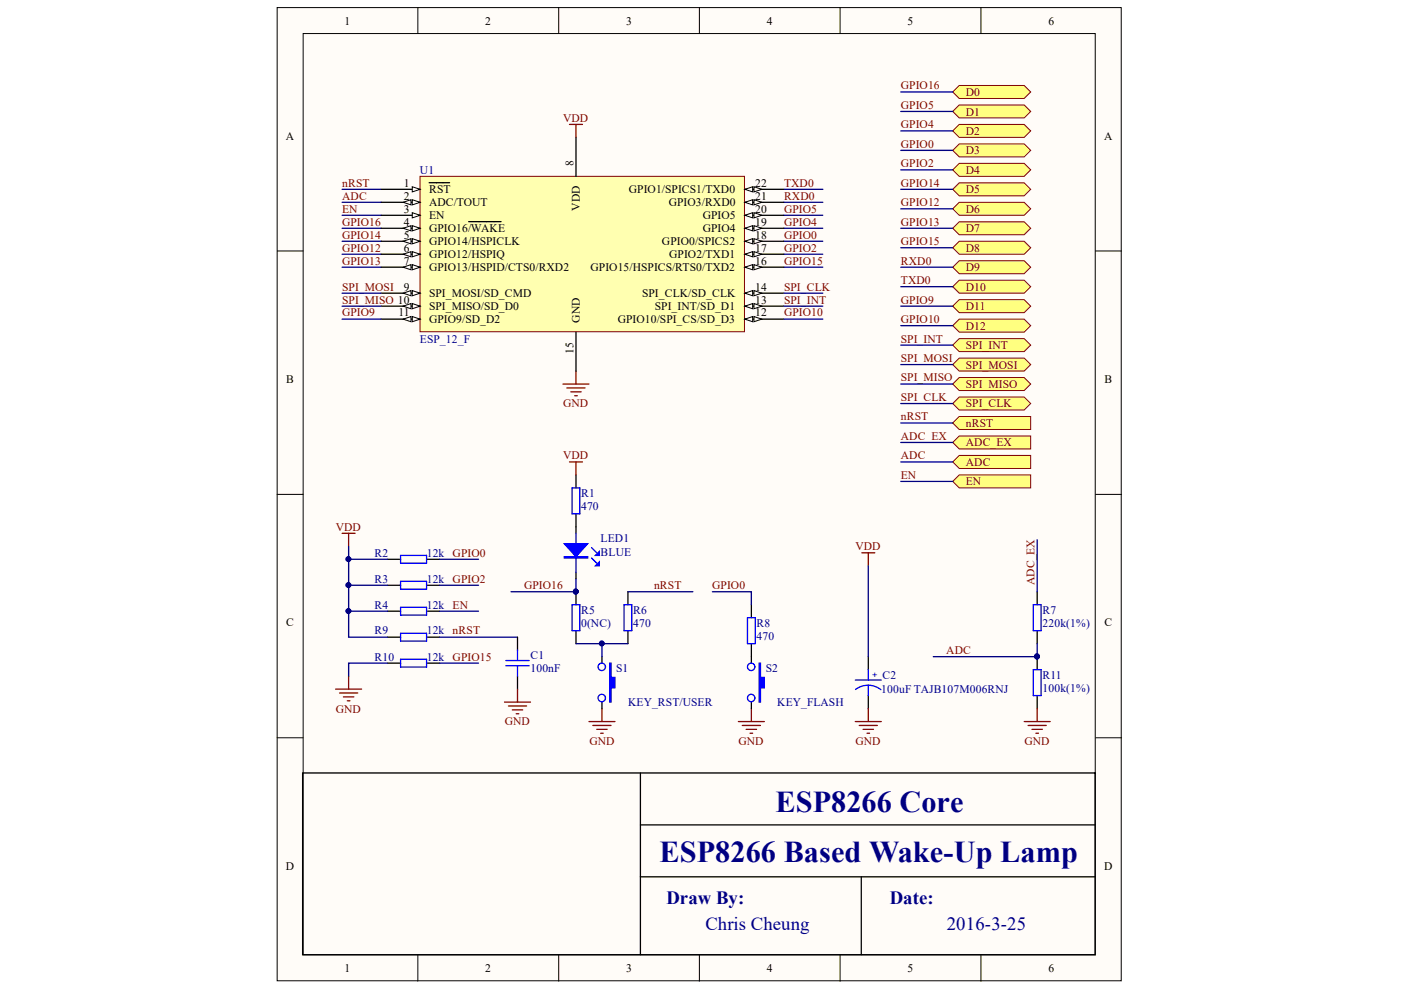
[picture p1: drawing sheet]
<svg xmlns="http://www.w3.org/2000/svg" width="297mm" height="210mm" viewBox="0 0 297 210" stroke-linecap="round" stroke-linejoin="round" font-family="sans-serif">
<defs><g id="words">
<g font-size="6.4" fill="#000080">
<text x="164.5" y="172.2">ESP8266 Core</text>
<text x="139.8" y="182.7">ESP8266 Based Wake-Up Lamp</text>
</g>
<g font-size="4" fill="#000080">
<text x="141.3" y="191.6">Draw By:</text>
<text x="188.6" y="191.6">Date:</text>
<text x="149.6" y="197.1">Chris Cheung</text>
<text x="200.7" y="197.1">2016-3-25</text>
</g>
<g font-size="2.5">
<text x="73.1" y="5.2">1</text>
<text x="102.9" y="5.2">2</text>
<text x="132.7" y="5.2">3</text>
<text x="162.6" y="5.2">4</text>
<text x="192.4" y="5.2">5</text>
<text x="222.3" y="5.2">6</text>
<text x="60.6" y="29.7">A</text>
<text x="234.1" y="29.7">A</text>
<text x="85.7" y="39.6">1</text>
<text x="91" y="41">RST</text>
<text x="133.3" y="41">GPIO1/SPICS1/TXD0</text>
<text x="160.1" y="39.6">22</text>
<text x="85.7" y="42.3">2</text>
<text x="85.7" y="45.1">3</text>
<text x="85.7" y="47.8">4</text>
<text x="91" y="43.8">ADC/TOUT</text>
<text x="91" y="46.5">EN</text>
<text x="141.8" y="43.8">GPIO3/RXD0</text>
<text x="149" y="46.5">GPIO5</text>
<text x="160.1" y="47.8">19</text>
<text x="160.1" y="45.1">20</text>
<text x="160.1" y="42.3">21</text>
<text x="85.7" y="50.6">5</text>
<text x="85.7" y="53.4">6</text>
<text x="91" y="49.3">GPIO16/WAKE</text>
<text x="91" y="52">GPIO14/HSPICLK</text>
<text x="140.4" y="52">GPIO0/SPICS2</text>
<text x="149" y="49.3">GPIO4</text>
<text x="160.1" y="53.4">17</text>
<text x="160.1" y="50.6">18</text>
<text x="85.7" y="56.1">7</text>
<text x="91" y="54.7">GPIO12/HSPIQ</text>
<text x="91" y="57.5">GPIO13/HSPID/CTS0/RXD2</text>
<text x="125.2" y="57.5">GPIO15/HSPICS/RTS0/TXD2</text>
<text x="141.9" y="54.7">GPIO2/TXD1</text>
<text x="160.1" y="56.1">16</text>
<text x="85.7" y="61.6">9</text>
<text x="91" y="63">SPI_MOSI/SD_CMD</text>
<text x="91" y="65.7">SPI_MISO/SD_D0</text>
<text x="136.1" y="63">SPI_CLK/SD_CLK</text>
<text x="138.8" y="65.7">SPI_INT/SD_D1</text>
<text x="160.1" y="64.4">13</text>
<text x="160.1" y="61.6">14</text>
<text x="84.5" y="67.1">11</text>
<text x="91" y="68.5">GPIO9/SD_D2</text>
<text x="131" y="68.5">GPIO10/SPI_CS/SD_D3</text>
<text x="160.1" y="67.1">12</text>
<text x="60.7" y="81.2">B</text>
<text x="234.2" y="81.2">B</text>
<text x="60.7" y="132.8">C</text>
<text x="234.2" y="132.8">C</text>
<text x="60.6" y="184.5">D</text>
<text x="234.1" y="184.5">D</text>
<text x="73.1" y="206.1">1</text>
<text x="102.9" y="206.1">2</text>
<text x="132.7" y="206.1">3</text>
<text x="162.6" y="206.1">4</text>
<text x="192.4" y="206.1">5</text>
<text x="222.3" y="206.1">6</text>
</g>
<g font-size="2.5" fill="#800000">
<text x="191" y="18.9">GPIO16</text>
<text x="191" y="23.1">GPIO5</text>
<text x="204.8" y="20.4">D0</text>
<text x="119.4" y="25.9">VDD</text>
<text x="191" y="27.2">GPIO4</text>
<text x="204.8" y="24.5">D1</text>
<text x="204.8" y="28.6">D2</text>
<text x="191" y="31.3">GPIO0</text>
<text x="191" y="35.5">GPIO2</text>
<text x="204.8" y="32.7">D3</text>
<text x="72.5" y="39.6">nRST</text>
<text x="166.2" y="39.6">TXD0</text>
<text x="191" y="39.6">GPIO14</text>
<text x="204.8" y="36.8">D4</text>
<text x="204.8" y="41">D5</text>
<text x="72.5" y="47.8">GPIO16</text>
<text x="72.5" y="45.1">EN</text>
<text x="72.5" y="42.3">ADC</text>
<text x="166.2" y="42.3">RXD0</text>
<text x="166.2" y="47.8">GPIO4</text>
<text x="166.2" y="45.1">GPIO5</text>
<text x="191" y="43.8">GPIO12</text>
<text x="191" y="47.8">GPIO13</text>
<text x="204.8" y="45.1">D6</text>
<text x="72.5" y="50.6">GPIO14</text>
<text x="72.5" y="53.4">GPIO12</text>
<text x="166.2" y="50.6">GPIO0</text>
<text x="166.2" y="53.4">GPIO2</text>
<text x="191" y="52">GPIO15</text>
<text x="204.8" y="49.3">D7</text>
<text x="204.8" y="53.4">D8</text>
<text x="72.5" y="56.1">GPIO13</text>
<text x="166.2" y="56.1">GPIO15</text>
<text x="191" y="56.1">RXD0</text>
<text x="204.8" y="57.5">D9</text>
<text x="72.5" y="61.6">SPI_MOSI</text>
<text x="72.5" y="64.4">SPI_MISO 10</text>
<text x="166.2" y="64.4">SPI_INT</text>
<text x="166.2" y="61.6">SPI_CLK</text>
<text x="191" y="60.2">TXD0</text>
<text x="191" y="64.4">GPIO9</text>
<text x="204.8" y="61.6">D10</text>
<text x="204.8" y="65.7">D11</text>
<text x="72.5" y="67.1">GPIO9</text>
<text x="166.2" y="67.1">GPIO10</text>
<text x="191" y="68.5">GPIO10</text>
<text x="204.8" y="69.9">D12</text>
<text x="191" y="72.7">SPI_INT</text>
<text x="191" y="76.7">SPI_MOSI</text>
<text x="204.8" y="74">SPI_INT</text>
<text x="191" y="80.9">SPI_MISO</text>
<text x="204.8" y="78.2">SPI_MOSI</text>
<text x="204.8" y="82.3">SPI_MISO</text>
<text x="119.4" y="86.4">GND</text>
<text x="191" y="89.1">nRST</text>
<text x="191" y="85">SPI_CLK</text>
<text x="204.8" y="86.4">SPI_CLK</text>
<text x="191" y="93.3">ADC_EX</text>
<text x="204.8" y="90.5">nRST</text>
<text x="204.8" y="94.6">ADC_EX</text>
<text x="119.4" y="97.4">VDD</text>
<text x="191" y="97.4">ADC</text>
<text x="191" y="101.6">EN</text>
<text x="204.8" y="98.8">ADC</text>
<text x="204.8" y="102.9">EN</text>
<text x="71.2" y="112.5">VDD</text>
<text x="96" y="118">GPIO0</text>
<text x="181.4" y="116.7">VDD</text>
<text x="96" y="123.5">GPIO2</text>
<text x="111.1" y="124.9">GPIO16</text>
<text x="138.7" y="124.9">nRST</text>
<text x="151" y="124.9">GPIO0</text>
<text x="96" y="129">EN</text>
<text x="96" y="134.5">nRST</text>
<text x="96" y="140.1">GPIO15</text>
<text x="200.6" y="138.7">ADC</text>
<text x="71.2" y="151.1">GND</text>
<text x="107" y="153.8">GND</text>
<text x="125" y="157.9">GND</text>
<text x="156.6" y="157.9">GND</text>
<text x="181.4" y="157.9">GND</text>
<text x="217.2" y="157.9">GND</text>
</g>
<g font-size="2.5" fill="#000080">
<text x="89" y="36.8">U1</text>
<text x="89" y="72.7">ESP_12_F</text>
<text x="123.2" y="105.4">R1</text>
<text x="123.2" y="108.2">470</text>
<text x="79.4" y="118">R2</text>
<text x="90.5" y="118">12k</text>
<text x="127.3" y="115">LED1</text>
<text x="127.3" y="117.8">BLUE</text>
<text x="79.4" y="123.5">R3</text>
<text x="90.5" y="123.5">12k</text>
<text x="79.4" y="129">R4</text>
<text x="90.5" y="129">12k</text>
<text x="123.2" y="130.1">R5</text>
<text x="134.3" y="130.1">R6</text>
<text x="221" y="130.1">R7</text>
<text x="79.4" y="134.5">R9</text>
<text x="90.5" y="134.5">12k</text>
<text x="123.2" y="132.9">0(NC)</text>
<text x="134.3" y="132.9">470</text>
<text x="160.4" y="132.9">R8</text>
<text x="160.4" y="135.7">470</text>
<text x="221" y="132.9">220k(1%)</text>
<text x="79.4" y="140.1">R10</text>
<text x="90.5" y="140.1">12k</text>
<text x="112.5" y="139.8">C1</text>
<text x="112.5" y="142.5">100nF</text>
<text x="130.6" y="142.5">S1</text>
<text x="162.3" y="142.5">S2</text>
<text x="187.1" y="143.9">C2</text>
<text x="221" y="143.9">R11</text>
<text x="133.2" y="149.7">KEY_RST/USER</text>
<text x="164.8" y="149.7">KEY_FLASH</text>
<text x="186.9" y="146.9">100uF TAJB107M006RNJ</text>
<text x="221" y="146.7">100k(1%)</text>
</g>
<g font-size="2.4">
<text x="121.6" y="35.2" transform="rotate(-90 121.6 35.2)">8</text>
<text x="122.9" y="44.7" transform="rotate(-90 122.9 44.7)">VDD</text>
<text x="122.9" y="68.5" transform="rotate(-90 122.9 68.5)">GND</text>
<text x="121.6" y="75.1" transform="rotate(-90 121.6 75.1)">15</text>
</g>
<text font-size="2.4" fill="#800000" x="219.3" y="124.1" transform="rotate(-90 219.3 124.1)">ADC_EX</text>
<text font-size="1.9" fill="#00f" x="184.9" y="143.7">+</text>
</g></defs>
<g fill="#fffcf8" stroke="#000" stroke-width=".21">
<path d="M58.8 1.6h178.9v206.4h-178.9z"/>
<path d="M64.3 7.1h167.9v195.3h-167.9z"/>
</g>
<g fill="none" stroke="#000" stroke-width=".21">
<path d="M88.6 1.6v5.5M118.5 1.6v5.5M148.3 1.6v5.5M178.1 1.6v5.5M208 1.6v5.5M58.8 53.2h5.5M232.3 53.2h5.5M58.8 104.8h5.5M232.3 104.8h5.5M58.8 156.4h5.5M232.3 156.4h5.5M88.6 202.5v5.5"/>
<path d="M118.5 202.5v5.5M148.3 202.5v5.5M178.1 202.5v5.5M208 202.5v5.5"/>
</g>
<g fill="none" stroke="#000080" stroke-width=".28">
<path d="M72.5 48.4h8.3M72.5 40.1h8.3M72.5 45.6h8.3M72.5 51.2h8.3M72.5 53.9h8.3M72.5 56.7h8.3M72.5 42.9h8.3M166.2 48.4h8.3M166.2 40.1h8.3M166.2 45.6h8.3M166.2 51.2h8.3M166.2 53.9h8.3"/>
<path d="M166.2 56.7h8.3M166.2 42.9h8.3"/>
</g>
<path d="M122.1 78.7v2.7M119.4 81.4h5.5M120.2 82.3h3.8M121 83.1h2.2M121.8 83.9h.6" fill="none" stroke="#800000" stroke-width=".28"/>
<path d="M89.1 37.4h68.7v32.9h-68.7z" fill="#ffffb0" stroke="#800000" stroke-width=".21"/>
<path d="M80.8 40.1h8.3" fill="none" stroke="#000" stroke-width=".28"/>
<path d="M87.4 39.6l1.7 .5-1.7 .6z" fill="#fffcf8"/>
<path d="M87.4 39.6l1.7 .5-1.7 .6z" fill="none" stroke="#000" stroke-width=".21"/>
<path d="M91 38.7h4.3M80.8 42.9h8.3" fill="none" stroke="#000" stroke-width=".28"/>
<path d="M87.4 42.3l1.7 .6-1.7 .5z" fill="#fffcf8"/>
<path d="M87.4 42.3l1.7 .6-1.7 .5z" fill="none" stroke="#000" stroke-width=".21"/>
<path d="M85.5 42.9l1.6-.6v1.1z" fill="#fffcf8"/>
<path d="M85.5 42.9l1.6-.6v1.1z" fill="none" stroke="#000" stroke-width=".21"/>
<path d="M80.8 45.6h8.3" fill="none" stroke="#000" stroke-width=".28"/>
<path d="M87.4 45.1l1.7 .5-1.7 .6z" fill="#fffcf8"/>
<path d="M87.4 45.1l1.7 .5-1.7 .6z" fill="none" stroke="#000" stroke-width=".21"/>
<path d="M80.8 48.4h8.3" fill="none" stroke="#000" stroke-width=".28"/>
<path d="M87.4 47.8l1.7 .6-1.7 .5z" fill="#fffcf8"/>
<path d="M87.4 47.8l1.7 .6-1.7 .5z" fill="none" stroke="#000" stroke-width=".21"/>
<path d="M85.5 48.4l1.6-.6v1.1z" fill="#fffcf8"/>
<path d="M85.5 48.4l1.6-.6v1.1z" fill="none" stroke="#000" stroke-width=".21"/>
<path d="M80.8 51.2h8.3M99.4 47h6.8" fill="none" stroke="#000" stroke-width=".28"/>
<path d="M87.4 50.6l1.7 .6-1.7 .5z" fill="#fffcf8"/>
<path d="M87.4 50.6l1.7 .6-1.7 .5z" fill="none" stroke="#000" stroke-width=".21"/>
<path d="M85.5 51.2l1.6-.6v1.1z" fill="#fffcf8"/>
<path d="M85.5 51.2l1.6-.6v1.1z" fill="none" stroke="#000" stroke-width=".21"/>
<path d="M80.8 53.9h8.3" fill="none" stroke="#000" stroke-width=".28"/>
<path d="M87.4 53.4l1.7 .5-1.7 .6z" fill="#fffcf8"/>
<path d="M87.4 53.4l1.7 .5-1.7 .6z" fill="none" stroke="#000" stroke-width=".21"/>
<path d="M85.5 53.9l1.6-.5v1.1z" fill="#fffcf8"/>
<path d="M85.5 53.9l1.6-.5v1.1z" fill="none" stroke="#000" stroke-width=".21"/>
<path d="M80.8 56.7h8.3" fill="none" stroke="#000" stroke-width=".28"/>
<path d="M87.4 56.1l1.7 .6-1.7 .5z" fill="#fffcf8"/>
<path d="M87.4 56.1l1.7 .6-1.7 .5z" fill="none" stroke="#000" stroke-width=".21"/>
<path d="M85.5 56.7l1.6-.6v1.1z" fill="#fffcf8"/>
<path d="M85.5 56.7l1.6-.6v1.1z" fill="none" stroke="#000" stroke-width=".21"/>
<path d="M122.1 29.1v8.3M157.9 56.7h8.3M122.1 70.4v8.3" fill="none" stroke="#000" stroke-width=".28"/>
<path d="M157.9 56.7l1.7-.6v1.1z" fill="#fffcf8"/>
<path d="M157.9 56.7l1.7-.6v1.1z" fill="none" stroke="#000" stroke-width=".21"/>
<path d="M159.9 56.1l1.6 .6-1.6 .5z" fill="#fffcf8"/>
<path d="M159.9 56.1l1.6 .6-1.6 .5z" fill="none" stroke="#000" stroke-width=".21"/>
<path d="M157.9 53.9h8.3" fill="none" stroke="#000" stroke-width=".28"/>
<path d="M157.9 53.9l1.7-.5v1.1z" fill="#fffcf8"/>
<path d="M157.9 53.9l1.7-.5v1.1z" fill="none" stroke="#000" stroke-width=".21"/>
<path d="M159.9 53.4l1.6 .5-1.6 .6z" fill="#fffcf8"/>
<path d="M159.9 53.4l1.6 .5-1.6 .6z" fill="none" stroke="#000" stroke-width=".21"/>
<path d="M157.9 51.2h8.3" fill="none" stroke="#000" stroke-width=".28"/>
<path d="M157.9 51.2l1.7-.6v1.1z" fill="#fffcf8"/>
<path d="M157.9 51.2l1.7-.6v1.1z" fill="none" stroke="#000" stroke-width=".21"/>
<path d="M159.9 50.6l1.6 .6-1.6 .5z" fill="#fffcf8"/>
<path d="M159.9 50.6l1.6 .6-1.6 .5z" fill="none" stroke="#000" stroke-width=".21"/>
<path d="M157.9 48.4h8.3" fill="none" stroke="#000" stroke-width=".28"/>
<path d="M157.9 48.4l1.7-.6v1.1z" fill="#fffcf8"/>
<path d="M157.9 48.4l1.7-.6v1.1z" fill="none" stroke="#000" stroke-width=".21"/>
<path d="M159.9 47.8l1.6 .6-1.6 .5z" fill="#fffcf8"/>
<path d="M159.9 47.8l1.6 .6-1.6 .5z" fill="none" stroke="#000" stroke-width=".21"/>
<path d="M157.9 45.6h8.3" fill="none" stroke="#000" stroke-width=".28"/>
<path d="M157.9 45.6l1.7-.5v1.1z" fill="#fffcf8"/>
<path d="M157.9 45.6l1.7-.5v1.1z" fill="none" stroke="#000" stroke-width=".21"/>
<path d="M159.9 45.1l1.6 .5-1.6 .6z" fill="#fffcf8"/>
<path d="M159.9 45.1l1.6 .5-1.6 .6z" fill="none" stroke="#000" stroke-width=".21"/>
<path d="M157.9 42.9h8.3" fill="none" stroke="#000" stroke-width=".28"/>
<path d="M157.9 42.9l1.7-.6v1.1z" fill="#fffcf8"/>
<path d="M157.9 42.9l1.7-.6v1.1z" fill="none" stroke="#000" stroke-width=".21"/>
<path d="M159.9 42.3l1.6 .6-1.6 .5z" fill="#fffcf8"/>
<path d="M159.9 42.3l1.6 .6-1.6 .5z" fill="none" stroke="#000" stroke-width=".21"/>
<path d="M157.9 40.1h8.3" fill="none" stroke="#000" stroke-width=".28"/>
<path d="M157.9 40.1l1.7-.5v1.1z" fill="#fffcf8"/>
<path d="M157.9 40.1l1.7-.5v1.1z" fill="none" stroke="#000" stroke-width=".21"/>
<path d="M159.9 39.6l1.6 .5-1.6 .6z" fill="#fffcf8"/>
<path d="M159.9 39.6l1.6 .5-1.6 .6z" fill="none" stroke="#000" stroke-width=".21"/>
<path d="M80.8 62.2h8.3" fill="none" stroke="#000" stroke-width=".28"/>
<path d="M87.4 61.6l1.7 .6-1.7 .5z" fill="#fffcf8"/>
<path d="M87.4 61.6l1.7 .6-1.7 .5z" fill="none" stroke="#000" stroke-width=".21"/>
<path d="M85.5 62.2l1.6-.6v1.1z" fill="#fffcf8"/>
<path d="M85.5 62.2l1.6-.6v1.1z" fill="none" stroke="#000" stroke-width=".21"/>
<path d="M80.8 64.9h8.3" fill="none" stroke="#000" stroke-width=".28"/>
<path d="M87.4 64.4l1.7 .5-1.7 .6z" fill="#fffcf8"/>
<path d="M87.4 64.4l1.7 .5-1.7 .6z" fill="none" stroke="#000" stroke-width=".21"/>
<path d="M85.5 64.9l1.6-.5v1.1z" fill="#fffcf8"/>
<path d="M85.5 64.9l1.6-.5v1.1z" fill="none" stroke="#000" stroke-width=".21"/>
<path d="M80.8 67.7h8.3" fill="none" stroke="#000" stroke-width=".28"/>
<path d="M87.4 67.1l1.7 .6-1.7 .5z" fill="#fffcf8"/>
<path d="M87.4 67.1l1.7 .6-1.7 .5z" fill="none" stroke="#000" stroke-width=".21"/>
<path d="M85.5 67.7l1.6-.6v1.1z" fill="#fffcf8"/>
<path d="M85.5 67.7l1.6-.6v1.1z" fill="none" stroke="#000" stroke-width=".21"/>
<path d="M157.9 67.7h8.3" fill="none" stroke="#000" stroke-width=".28"/>
<path d="M157.9 67.7l1.7-.6v1.1z" fill="#fffcf8"/>
<path d="M157.9 67.7l1.7-.6v1.1z" fill="none" stroke="#000" stroke-width=".21"/>
<path d="M159.9 67.1l1.6 .6-1.6 .5z" fill="#fffcf8"/>
<path d="M159.9 67.1l1.6 .6-1.6 .5z" fill="none" stroke="#000" stroke-width=".21"/>
<path d="M157.9 64.9h8.3" fill="none" stroke="#000" stroke-width=".28"/>
<path d="M157.9 64.9l1.7-.5v1.1z" fill="#fffcf8"/>
<path d="M157.9 64.9l1.7-.5v1.1z" fill="none" stroke="#000" stroke-width=".21"/>
<path d="M159.9 64.4l1.6 .5-1.6 .6z" fill="#fffcf8"/>
<path d="M159.9 64.4l1.6 .5-1.6 .6z" fill="none" stroke="#000" stroke-width=".21"/>
<path d="M157.9 62.2h8.3" fill="none" stroke="#000" stroke-width=".28"/>
<path d="M157.9 62.2l1.7-.6v1.1z" fill="#fffcf8"/>
<path d="M157.9 62.2l1.7-.6v1.1z" fill="none" stroke="#000" stroke-width=".21"/>
<path d="M159.9 61.6l1.6 .6-1.6 .5z" fill="#fffcf8"/>
<path d="M159.9 61.6l1.6 .6-1.6 .5z" fill="none" stroke="#000" stroke-width=".21"/>
<path d="M72.5 67.7h8.3M72.5 64.9h8.3M72.5 62.2h8.3M166.2 67.7h8.3M166.2 64.9h8.3M166.2 62.2h8.3M219.9 114.5v11M122.1 122.7v2.8M219.9 136.5v2.7h-22" fill="none" stroke="#000080" stroke-width=".28"/>
<g fill="none" stroke="#800000" stroke-width=".28">
<path d="M120.7 26.4h2.8M122.1 26.4v2.7M120.7 97.9h2.8M122.1 97.9v2.8M124.9 153h5.5M125.7 153.8h3.9M126.5 154.6h2.2M127.4 155.5h.5M127.6 150.2v2.8M217.1 153h5.6M218 153.8h3.8M218.8 154.6h2.2"/>
<path d="M219.6 155.5h.6M219.9 150.2v2.8"/>
</g>
<path d="M122.1 100.7v2.7M122.1 109v2.7M122.1 125.5v2.7M122.1 133.7v2.8M127.6 139.2v1.4M219.9 125.5v2.7M219.9 133.7v2.8M219.9 139.2v2.8M127.6 148.9v1.3M219.9 147.5v2.7" fill="none" stroke="#000" stroke-width=".28"/>
<path d="M121.3 103.4h1.6v5.6h-1.6zM121.3 128.2h1.6v5.5h-1.6zM219.1 128.2h1.6v5.5h-1.6zM219.1 142h1.6v5.5h-1.6z" fill="none" stroke="#00f" stroke-width=".28"/>
<g fill="#000080" stroke="#000080" stroke-width=".21">
<circle cx="219.9" cy="139.2" r=".51"/>
<circle cx="122.1" cy="125.4" r=".51"/>
</g>
<path d="M129.3 140.6h.3v3h.8v2.2h-.8v3.1h-.3z" fill-rule="evenodd" fill="#00f"/>
<g fill="none" stroke="#00f" stroke-width=".28">
<path d="M132.3 128.2h1.7v5.5h-1.7zM158.5 131h1.6v5.5h-1.6zM129.3 140.6h.3v3h.8v2.2h-.8v3.1h-.3z"/>
<circle cx="127.6" cy="148" r=".78"/>
<circle cx="127.6" cy="141.4" r=".78"/>
</g>
<path d="M133.1 125.5v2.7M133.1 133.7v2.8M159.3 128.2v2.8M159.3 136.5v4.1M159.3 148.9v1.3" fill="none" stroke="#000" stroke-width=".28"/>
<path d="M156.5 153h5.6M157.4 153.8h3.8M158.2 154.6h2.2M159 155.5h.6M159.3 150.2v2.8" fill="none" stroke="#800000" stroke-width=".28"/>
<path d="M161 140.6h.2v3h.9v2.2h-.9v3.1h-.2z" fill-rule="evenodd" fill="#00f"/>
<g fill="none" stroke="#00f" stroke-width=".28">
<path d="M122.1 113.1v8.2M125.4 118.3l1.1 1.1M125.4 116.1l1.1 1.1M161 140.6h.2v3h.9v2.2h-.9v3.1h-.2z"/>
<circle cx="159.3" cy="148" r=".78"/>
<circle cx="159.3" cy="141.4" r=".78"/>
</g>
<path d="M151 125.5h8.3v2.7" fill="none" stroke="#000080" stroke-width=".28"/>
<path d="M122.1 111.7v1.4M122.1 121.3v1.4" fill="none" stroke="#000" stroke-width=".28"/>
<path d="M119.6 115.3h5l-2.5 2.7z" fill="#00f"/>
<path d="M119.6 115.3h5l-2.5 2.7zM119.6 118h5v.3h-5zM119.6 118.2h5" fill="none" stroke="#00f" stroke-width=".28"/>
<path d="M126.2 120l.9-.9v.9z" fill="#00f"/>
<path d="M126.2 120l.9-.9v.9z" fill="none" stroke="#00f" stroke-width=".28"/>
<path d="M126.2 117.8l.9-.9v.9z" fill="#00f"/>
<g fill="none" stroke="#00f" stroke-width=".28">
<path d="M84.9 117.8h5.5v1.6h-5.5zM126.2 117.8l.9-.9v.9zM84.9 123.3h5.5v1.6h-5.5zM84.9 128.8h5.5v1.6h-5.5zM84.9 134.3h5.5v1.6h-5.5zM84.9 139.8h5.5v1.6h-5.5zM109.7 137.8v2.3M107.2 141.2h5M107.2 140.1h5M109.7 141.2v2.2M181.3 144.2h5.5M184.1 145.3l1.4 .2 1.3 .7"/>
<path d="M184.1 145.3l-1.4 .2-1.3 .7M184.1 142v2.2M184.1 145.3v2.2"/>
</g>
<g fill="none" stroke="#000080" stroke-width=".28">
<path d="M73.9 115.8v19.3h8.3M73.9 118.6h8.3M93.2 118.6h8.3M184.1 120v19.2M73.9 124.1h8.3M73.9 129.6h8.3M93.2 124.1h8.3M93.2 129.6h8.3M93.2 135.1h16.5M108.3 125.5h13.8M122.1 136.5h11M127.6 136.5v2.7"/>
<path d="M133.1 125.5h13.8M82.2 140.6h-8.3v2.8M93.2 140.6h8.3"/>
</g>
<g fill="#000080" stroke="#000080" stroke-width=".21">
<circle cx="127.6" cy="136.4" r=".51"/>
<circle cx="122.1" cy="125.4" r=".51"/>
<circle cx="73.9" cy="129.6" r=".51"/>
<circle cx="73.9" cy="118.5" r=".51"/>
<circle cx="73.9" cy="124" r=".51"/>
</g>
<g fill="none" stroke="#000" stroke-width=".28">
<path d="M82.2 118.6h2.7M90.4 118.6h2.8M82.2 124.1h2.7M82.2 129.6h2.7M82.2 135.1h2.7M90.4 124.1h2.8M90.4 129.6h2.8M90.4 135.1h2.8M109.7 135.1v2.7M184.1 139.2v2.8M82.2 140.6h2.7M90.4 140.6h2.8"/>
<path d="M109.7 143.4v2.7M184.1 147.5v2.7M64.2 163.9h168v38.5h-168zM135.8 163.9v38.5M135.8 174.9h96.4M135.8 185.9h96.4M182.6 185.9v16.5"/>
</g>
<g fill="none" stroke="#800000" stroke-width=".28">
<path d="M72.5 113.1h2.8M73.9 113.1v2.7M182.7 117.2h2.8M184.1 117.2v2.8M71.2 146.1h5.5M72 146.9h3.8M72.8 147.8h2.2M73.6 148.6h.6M73.9 143.4v2.7M107 148.9h5.5M107.8 149.7h3.8M108.6 150.5h2.2"/>
<path d="M109.4 151.3h.6M109.7 146.1v2.8M181.3 153h5.5M182.2 153.8h3.8M183 154.6h2.2M183.8 155.5h.6M184.1 150.2v2.8"/>
</g>
<g fill="#ffff80" stroke="#800000" stroke-width=".21">
<path d="M202 19.5l1.4-1.4h13.7l1.4 1.4-1.4 1.4h-13.7z" fill-rule="evenodd"/>
<path d="M202 23.6l1.4-1.3h13.7l1.4 1.3-1.4 1.4h-13.7z" fill-rule="evenodd"/>
<path d="M202 27.8l1.4-1.4h13.7l1.4 1.4-1.4 1.3h-13.7z" fill-rule="evenodd"/>
<path d="M202 31.9l1.4-1.4h13.7l1.4 1.4-1.4 1.4h-13.7z" fill-rule="evenodd"/>
<path d="M202 36l1.4-1.4h13.7l1.4 1.4-1.4 1.4h-13.7z" fill-rule="evenodd"/>
<path d="M202 40.1l1.4-1.3h13.7l1.4 1.3-1.4 1.4h-13.7z" fill-rule="evenodd"/>
<path d="M202 44.3l1.4-1.4h13.7l1.4 1.4-1.4 1.3h-13.7z" fill-rule="evenodd"/>
<path d="M202 48.4l1.4-1.4h13.7l1.4 1.4-1.4 1.4h-13.7z" fill-rule="evenodd"/>
<path d="M202 52.5l1.4-1.3h13.7l1.4 1.3-1.4 1.4h-13.7z" fill-rule="evenodd"/>
<path d="M202 56.7l1.4-1.4h13.7l1.4 1.4-1.4 1.3h-13.7z" fill-rule="evenodd"/>
<path d="M202 60.8l1.4-1.4h13.7l1.4 1.4-1.4 1.4h-13.7z" fill-rule="evenodd"/>
<path d="M202 64.9l1.4-1.4h13.7l1.4 1.4-1.4 1.4h-13.7z" fill-rule="evenodd"/>
<path d="M202 69l1.4-1.3h13.7l1.4 1.3-1.4 1.4h-13.7z" fill-rule="evenodd"/>
<path d="M202 73.2l1.4-1.4h13.7l1.4 1.4-1.4 1.3h-13.7z" fill-rule="evenodd"/>
<path d="M202 77.3l1.4-1.4h13.7l1.4 1.4-1.4 1.4h-13.7z" fill-rule="evenodd"/>
<path d="M202 81.4l1.4-1.3h13.7l1.4 1.3-1.4 1.4h-13.7z" fill-rule="evenodd"/>
<path d="M202 85.6l1.4-1.4h13.7l1.4 1.4-1.4 1.3h-13.7z" fill-rule="evenodd"/>
<path d="M202 89.7l1.4-1.4h15.1v2.8h-15.1z" fill-rule="evenodd"/>
<path d="M202 93.8l1.4-1.4h15.1v2.8h-15.1z" fill-rule="evenodd"/>
<path d="M202 97.9l1.4-1.3h15.1v2.7h-15.1z" fill-rule="evenodd"/>
</g>
<g fill="none" stroke="#000080" stroke-width=".28">
<path d="M191 19.5h11M191 23.6h11M191 27.8h11M191 31.9h11M191 36h11M191 40.1h11M191 44.3h11M191 48.4h11M191 52.5h11M191 56.7h11M191 60.8h11M191 64.9h11"/>
<path d="M191 69h11M191 73.2h11M191 77.3h11M191 81.4h11M191 85.6h11M191 89.7h11M191 93.8h11M191 97.9h11"/>
</g>
<path d="M202 102.1l1.4-1.4h15.1v2.7h-15.1z" fill-rule="evenodd" fill="#ffff80" stroke="#800000" stroke-width=".21"/>
<path d="M191 102.1h11" fill="none" stroke="#000080" stroke-width=".28"/>
<use href="#words"/>
</svg>
